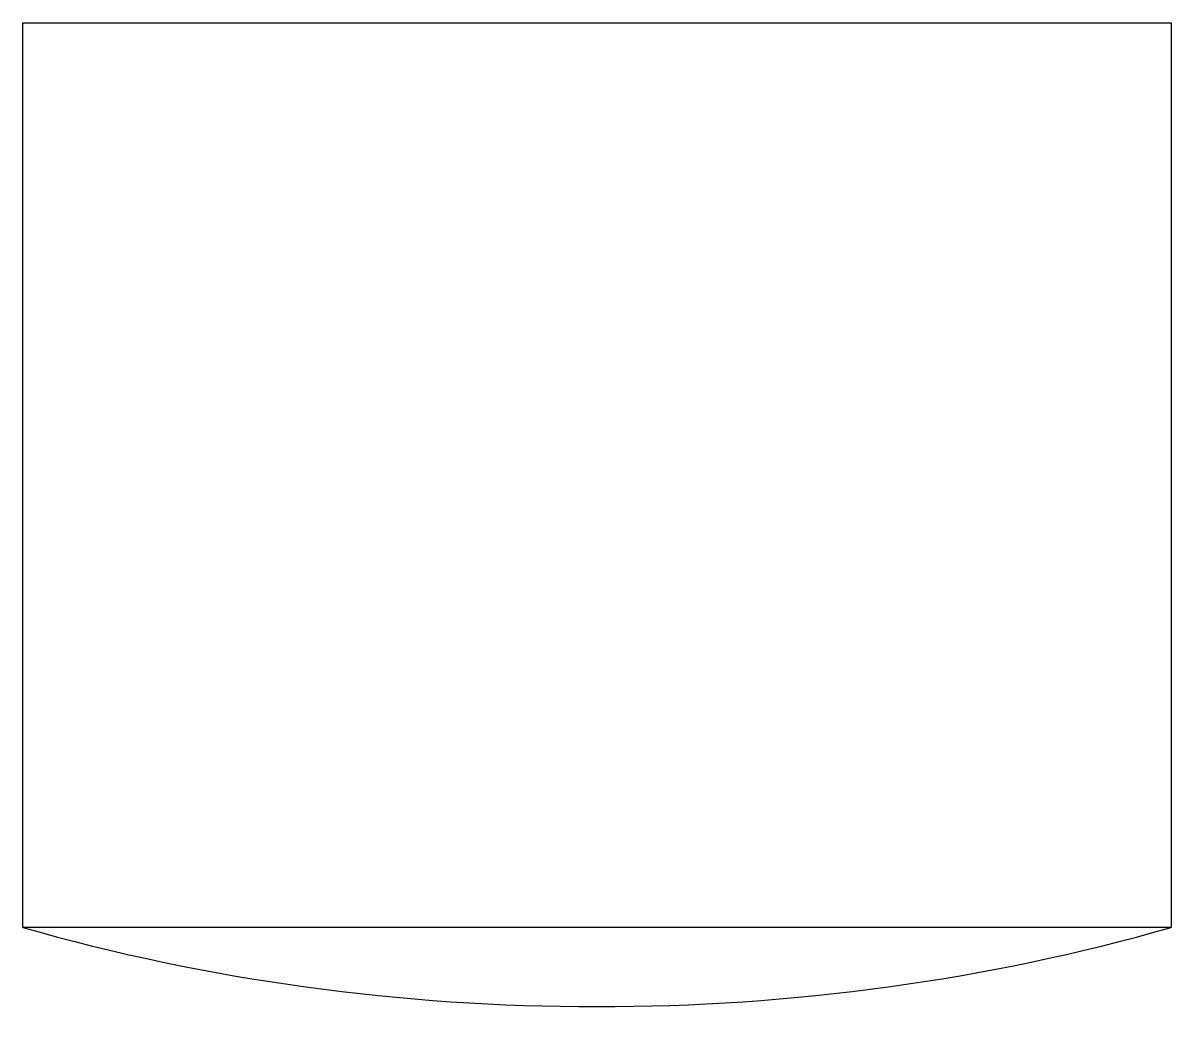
# Model space of a CAD drawing. Extents: x 7810 to 8210, y 16665 to 17017.
import ezdxf

# ---------------------------------------------------------------- set-up
doc = ezdxf.new("R2010")
doc.units = 0
doc.header["$LTSCALE"] = 300
doc.layers.get('0').update_dxf_attribs({"linetype": 'CONTINUOUS'})

msp = doc.modelspace()

# ---------------------------------------------------------------- linework, layer by layer
at = {"ltscale": 0.3}
for p, q in [((7810.44, 16701.77), (7810.44, 17016.77)), ((7810.44, 17016.77), (8210.44, 17016.77)), ((8210.44, 17016.77), (8210.44, 16701.77)), ((8210.44, 16701.77), (7810.44, 16701.77))]:
    msp.add_line(p, q, dxfattribs=at)
msp.add_ellipse((8010.44, 17043.31), major_axis=(-527.32, 0), ratio=0.7, start_param=1.181783, end_param=1.959809, dxfattribs=at)

doc.saveas('drawing.dxf')
